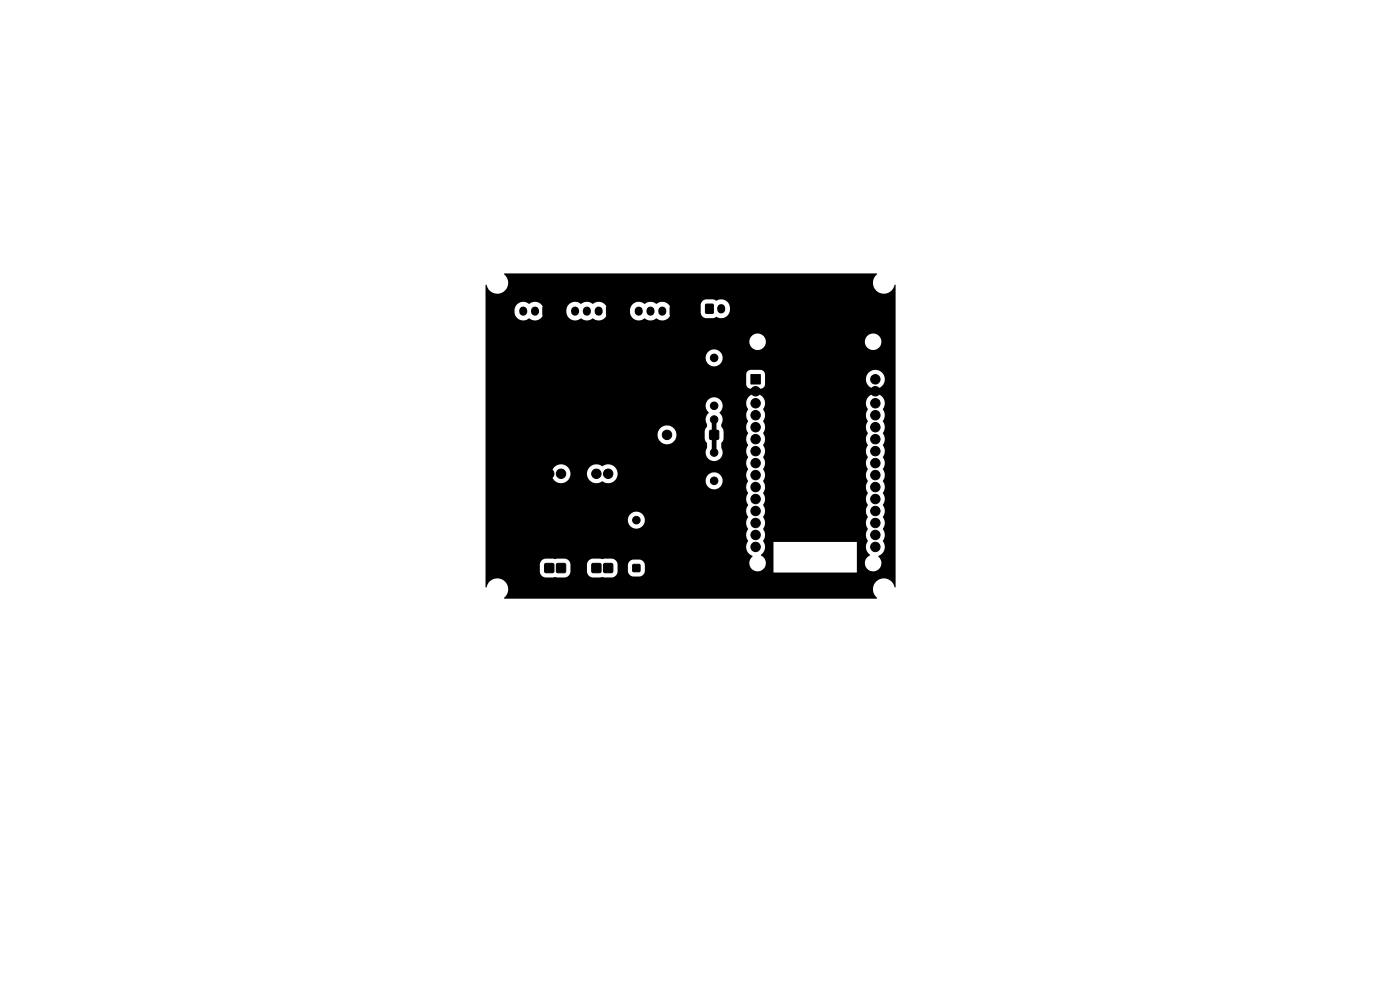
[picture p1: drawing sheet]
<svg xmlns="http://www.w3.org/2000/svg" width="297mm" height="210mm" viewBox="0 0 297 210" stroke-linecap="round" stroke-linejoin="round" font-family="sans-serif">
<g fill="#000" stroke="#000" stroke-width=".21">
<path d="M115.2 65.1h1.6v1.8h-1.6zM128.7 65.1h1.6v1.8h-1.6zM142.2 65.1h1.6v1.8h-1.6zM149.7 64.6h1.6v1.8h-1.6zM150.6 91.4l.2-.1h1.6l.1 .3-.1 1.5-.2 .2-1.6-.1-.1-.3zM159.3 79.5h2v2h-2zM115.6 119.6l.2-.1 1.6 .1 .1 .2v1.6l-.3 .1-1.5-.1-.2-.2zM118.1 119.6l.2-.1 1.6 .1 .1 .2v1.6l-.3 .1-1.5-.1-.2-.2zM125.6 119.6l.2-.1 1.6 .1 .1 .2v1.6l-.3 .1-1.5-.1-.2-.2zM128.1 119.6l.2-.1 1.6 .1 .1 .2v1.6l-.3 .1-1.5-.1-.2-.2zM134.3 119.8h1.4v1.4h-1.4z"/>
<circle cx="151.5" cy="75.9" r=".8"/>
<circle cx="141.5" cy="92.2" r="1"/>
<circle cx="146.5" cy="96" r=".8"/>
<circle cx="146.5" cy="92.2" r="1"/>
<circle cx="151.5" cy="86.1" r=".8"/>
<circle cx="151.5" cy="96" r=".8"/>
<circle cx="151.5" cy="89" r=".8"/>
<circle cx="160.3" cy="90.6" r="1"/>
<circle cx="160.3" cy="88.1" r="1"/>
<circle cx="160.3" cy="93.2" r="1"/>
<circle cx="160.3" cy="85.5" r="1"/>
<circle cx="160.3" cy="95.7" r="1"/>
<circle cx="160.3" cy="98.2" r="1"/>
<circle cx="160.3" cy="83" r="1"/>
<circle cx="185.7" cy="95.7" r="1"/>
<circle cx="185.7" cy="85.5" r="1"/>
<circle cx="185.7" cy="93.2" r="1"/>
<circle cx="185.7" cy="88.1" r="1"/>
<circle cx="185.7" cy="83" r="1"/>
<circle cx="185.7" cy="98.2" r="1"/>
<circle cx="185.7" cy="90.6" r="1"/>
<circle cx="185.7" cy="80.5" r="1"/>
<circle cx="116.5" cy="100.5" r="1"/>
<circle cx="119" cy="100.5" r="1"/>
<circle cx="126.5" cy="100.5" r="1"/>
<circle cx="129" cy="100.5" r="1"/>
<circle cx="135" cy="110.3" r=".8"/>
<circle cx="146.5" cy="102" r=".8"/>
<circle cx="151.5" cy="102" r=".8"/>
<circle cx="160.3" cy="116" r="1"/>
<circle cx="160.3" cy="108.4" r="1"/>
<circle cx="160.3" cy="110.9" r="1"/>
<circle cx="160.3" cy="103.3" r="1"/>
<circle cx="160.3" cy="100.8" r="1"/>
<circle cx="160.3" cy="113.5" r="1"/>
<circle cx="160.3" cy="105.9" r="1"/>
<circle cx="185.7" cy="113.5" r="1"/>
<circle cx="185.7" cy="116" r="1"/>
<circle cx="185.7" cy="110.9" r="1"/>
<circle cx="185.7" cy="105.9" r="1"/>
<circle cx="185.7" cy="103.3" r="1"/>
<circle cx="185.7" cy="100.8" r="1"/>
<circle cx="185.7" cy="108.4" r="1"/>
</g>
<path d="M111 65.9v.2M113.5 65.9v.2M122 65.9v.2M124.5 65.9v.2M127 65.9v.2M135.5 65.9v.2M138 65.9v.2M140.5 65.9v.2M153 65.3v.4" fill="none" stroke="#000" stroke-width="1.7"/>
<path d="M150.5 65.5v.7" fill="none" stroke="#000" stroke-width=".21"/>
<path d="M134.8 120.5l.2 .2" fill="none" stroke="#000" stroke-width=".5"/>
<path d="M151.5 89v7" fill="none" stroke="#000" stroke-width="1"/>
<path d="M103 60.4h.1a2.36 2.36 0 0 0 3.6 1.6 2.36 2.36 0 0 0 .2-3.9h79.2a2.37 2.37 0 0 0 .2 3.9 2.37 2.37 0 0 0 3.5-1.6l.2 .1v64l-.1 .1a2.36 2.36 0 0 0-3.6-1.6 2.36 2.36 0 0 0-.2 3.9h-79.2a2.37 2.37 0 0 0-.2-3.9 2.37 2.37 0 0 0-3.5 1.6l-.2-.1v-4.7h11.5v1.6a1.33 1.33 0 0 0 1.3 1.1l2-.1 1.9 .1a1.32 1.32 0 0 0 1.3-1.3v-1.4h3.5v1.6a1.33 1.33 0 0 0 1.3 1.1l2-.1 1.9 .1a1.32 1.32 0 0 0 1.3-1.3v-1.3h2.2v1.3a1.25 1.25 0 0 0 1.2 1.1l1.6-.1 .5-.3 .2-.4h45.1v-2.2h1.7v.3a1.78 1.78 0 0 0 2.6 1.4 1.78 1.78 0 0 0 .2-3 2.17 2.17 0 0 0 1-3.3 2.26 2.26 0 0 0 0-2.6 2.28 2.28 0 0 0 0-2.5 2.26 2.26 0 0 0 0-2.5 2.26 2.26 0 0 0 0-2.6 2.27 2.27 0 0 0 0-2.5 2.26 2.26 0 0 0 0-2.6 2.34 2.34 0 0 0 0-2.5 2.34 2.34 0 0 0 0-2.5 2.35 2.35 0 0 0 0-2.6 2.26 2.26 0 0 0 0-2.5 2.27 2.27 0 0 0 0-2.6 2.03 2.03 0 0 0-.4-2.7 2.03 2.03 0 0 0-2.7 .1 2.03 2.03 0 0 0-.1 2.8 2.35 2.35 0 0 0 0 2.5 2.26 2.26 0 0 0 0 2.6 2.35 2.35 0 0 0 0 2.5 2.35 2.35 0 0 0 0 2.5 2.35 2.35 0 0 0 0 2.6 2.35 2.35 0 0 0 0 2.5 2.26 2.26 0 0 0 0 2.6 2.26 2.26 0 0 0 0 2.5 2.26 2.26 0 0 0 0 2.5 2.35 2.35 0 0 0 0 2.6 2.26 2.26 0 0 0 0 2.5 2.16 2.16 0 0 0 .5 3l-.1 .1a1.74 1.74 0 0 0-1 1.4h-1.7v-4.3h-17.7v6.5h-27.4l.1-1.6a1.24 1.24 0 0 0-1.2-1.2h-1.3a1.25 1.25 0 0 0-1.1 1.2h-2.2v-.1a1.32 1.32 0 0 0-1.3-1.3l-1.9 .1-2-.1a1.32 1.32 0 0 0-1.3 1.3h-3.5v-.2a1.34 1.34 0 0 0-1.3-1.1l-1.9 .1-2-.1a1.32 1.32 0 0 0-1.3 1.3h-11.5v-9.5h30.2v.3a1.81 1.81 0 0 0 2.9 1.2 1.81 1.81 0 0 0-.3-3.1 1.81 1.81 0 0 0-2.6 1.6h-30.2v-9.8h14v.3a2.01 2.01 0 0 0 2.2 1.7 2.01 2.01 0 0 0 1.8-2h3.5v.3a2.11 2.11 0 0 0 3.3 1.3l.4 .2a2.01 2.01 0 0 0 2.1-.3h19.4v.3a1.81 1.81 0 0 0 2.9 1.2 1.81 1.81 0 0 0-.3-3.1 1.81 1.81 0 0 0-2.6 1.6h-19.4l.2-.2a2.05 2.05 0 0 0-.1-2.7 2.05 2.05 0 0 0-2.7-.2 2 2 0 0 0-2.1-.2 2 2 0 0 0-1.1 1.8h-3.5v-.3a2.01 2.01 0 0 0-2.1-1.7 2.01 2.01 0 0 0-1.9 2h-14v-8.2h36.5v.2a2 2 0 0 0 2.5 1.7 2 2 0 0 0 1.4-2.7h6.1v1.7l.5 .8v1a1.81 1.81 0 0 0 1.5 2.8 1.81 1.81 0 0 0 1.5-2.8v-1l.3-.4 .2-.6v-1.7l-.5-.8v-.5a1.95 1.95 0 0 0-.4-2.5 1.85 1.85 0 0 0 .6-2h5.1l.4 1.2a2.45 2.45 0 0 0 0 2.7 2.26 2.26 0 0 0 0 2.6 2.35 2.35 0 0 0 0 2.5 2.35 2.35 0 0 0 0 2.5 2.35 2.35 0 0 0 0 2.6 2.35 2.35 0 0 0 0 2.5 2.26 2.26 0 0 0 0 2.6 2.26 2.26 0 0 0 0 2.5 2.26 2.26 0 0 0 0 2.5 2.35 2.35 0 0 0 0 2.6 2.26 2.26 0 0 0 0 2.5 2.11 2.11 0 0 0 1 3.2 1.79 1.79 0 0 0-.2 2.7 1.79 1.79 0 0 0 2.7-.3 1.79 1.79 0 0 0-.8-2.6 2.23 2.23 0 0 0 .5-3.1 2.26 2.26 0 0 0 0-2.6 2.28 2.28 0 0 0 0-2.5 2.26 2.26 0 0 0 0-2.5 2.26 2.26 0 0 0 0-2.6 2.27 2.27 0 0 0 0-2.5 2.26 2.26 0 0 0 0-2.6 2.34 2.34 0 0 0 0-2.5 2.34 2.34 0 0 0 0-2.5 2.35 2.35 0 0 0 0-2.6 2.26 2.26 0 0 0 0-2.5 2.27 2.27 0 0 0 0-2.6 2 2 0 0 0-1-3.1 2 2 0 0 0-2.6 1.9h-5.1l-.1-.2a1.83 1.83 0 0 0-2.8-.6 1.83 1.83 0 0 0 .1 2.9 1.87 1.87 0 0 0-.4 2.4v.5l-.3 .4-.2 .6-6.2-.1a2.01 2.01 0 0 0-2.2-1.1 2.01 2.01 0 0 0-1.6 2h-36.5v-12.9h55.3v2.1a.99 .99 0 0 0 .9 1h2.2l.5-.2 .4-.7v-1.1h21.4v.2a2.01 2.01 0 0 0 3.2 1.4 2.01 2.01 0 0 0-.3-3.4 2.01 2.01 0 0 0-2.9 1.8h-21.4v-1.1a.99 .99 0 0 0-.9-.9h-2.2a.99 .99 0 0 0-.9 .9h-55.3v-3.5h46.7v.3a1.81 1.81 0 0 0 2.9 1.2 1.81 1.81 0 0 0-.3-3.1 1.81 1.81 0 0 0-2.6 1.6h-46.7v-3.5h56v.2a1.75 1.75 0 0 0 1.8 1.7 1.75 1.75 0 0 0 1.7-1.9h21v.2a1.75 1.75 0 0 0 2.6 1.4 1.75 1.75 0 0 0 0-3 1.75 1.75 0 0 0-2.6 1.4h-21l-.1-.2a1.75 1.75 0 0 0-1.8-1.5 1.75 1.75 0 0 0-1.6 1.7h-56v-6.6h6.1v.4a1.95 1.95 0 0 0 3.2 1.4 1.88 1.88 0 0 0 2.2 .1 1.88 1.88 0 0 0 .9-1.9h4.7v.4a1.95 1.95 0 0 0 3.2 1.4 2.09 2.09 0 0 0 2.5 0 1.88 1.88 0 0 0 2.2 .1 1.88 1.88 0 0 0 .9-1.9h4.7v.4a1.95 1.95 0 0 0 3.2 1.4 2.09 2.09 0 0 0 2.5 0 1.94 1.94 0 0 0 2.6-.3 1.94 1.94 0 0 0 0-2.6h6.7v1.6a1.24 1.24 0 0 0 1.2 1.2h1.5a.95 .95 0 0 1 1.3 0 1.99 1.99 0 0 0 2.2-2.4 1.99 1.99 0 0 0-2.9-1.3l-.6-.3h-1.6a1.25 1.25 0 0 0-1.1 1.2h-6.7a2.05 2.05 0 0 0-2.7-.3 2.12 2.12 0 0 0-2.5 0 1.85 1.85 0 0 0-3.1 1.4h-4.7l-.1-.3a1.96 1.96 0 0 0-3.1-1.1 2.12 2.12 0 0 0-2.5 0 1.85 1.85 0 0 0-3.1 1.4h-4.7l-.1-.3a1.96 1.96 0 0 0-3.1-1.1 1.85 1.85 0 0 0-3.1 1.4h-6.1z" fill="#000"/>
</svg>
